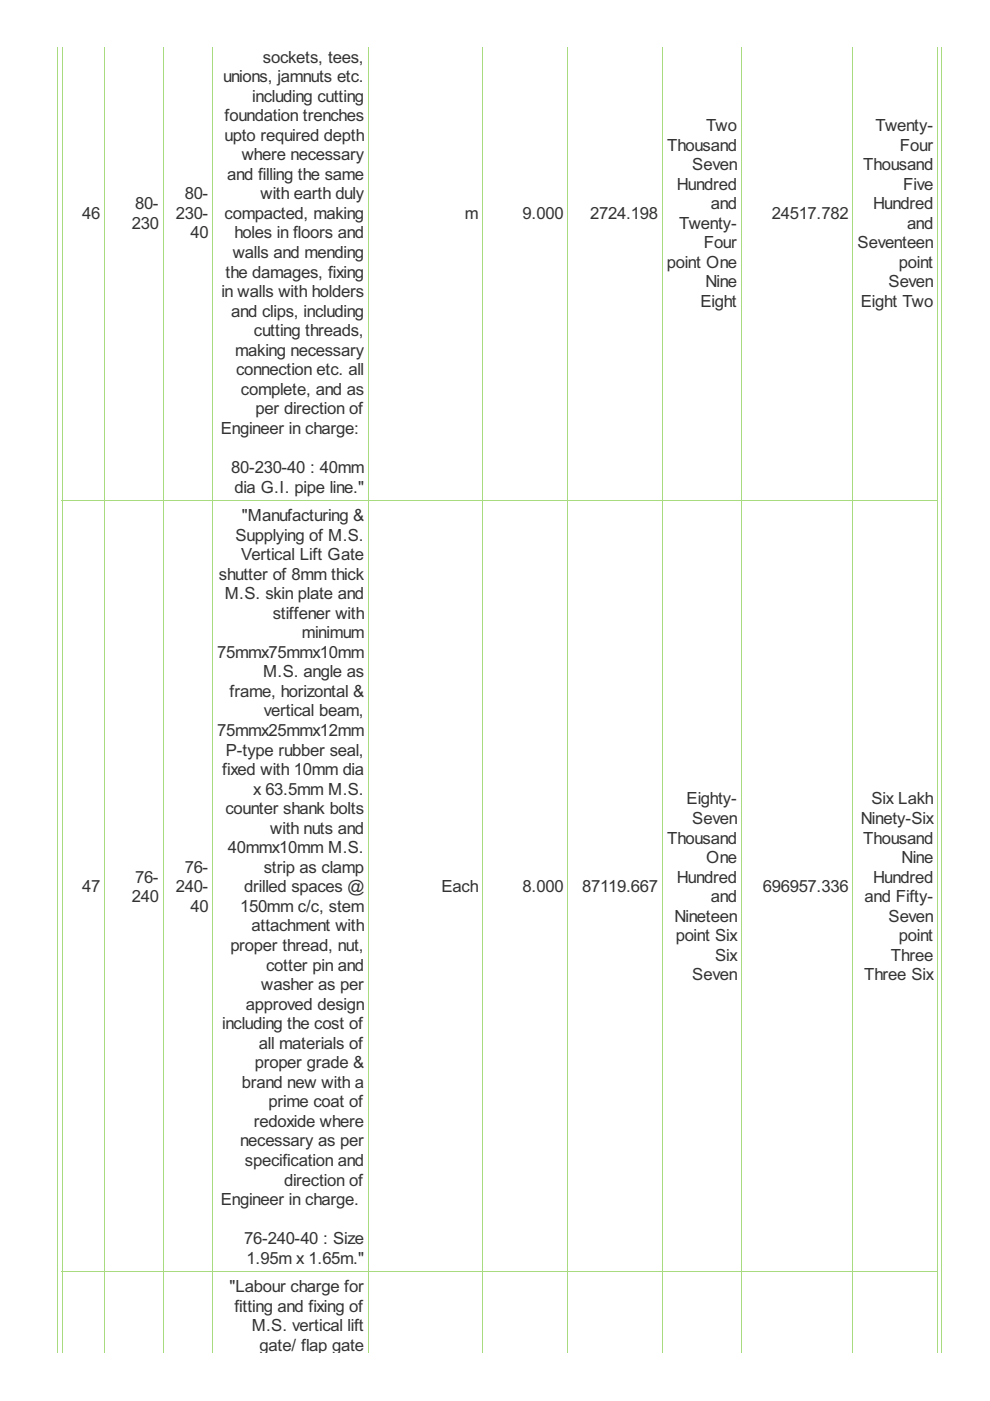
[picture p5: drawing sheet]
<svg xmlns="http://www.w3.org/2000/svg" width="210mm" height="297mm" viewBox="0 0 210 297" stroke-linecap="round" stroke-linejoin="round" font-family="sans-serif">
<defs><g id="words">
<g font-size="4" fill="#333">
<text x="47.3" y="17.4">unions, jamnuts etc.</text>
<text x="55.7" y="13.3">sockets, tees,</text>
<text x="53.5" y="21.6">including cutting</text>
<text x="47.6" y="25.7">foundation trenches</text>
<text x="47.6" y="29.8">upto required depth</text>
<text x="149.7" y="27.8">Two</text>
<text x="185.6" y="27.8">Twenty-</text>
<text x="51.3" y="34">where necessary</text>
<text x="141.4" y="31.9">Thousand</text>
<text x="190.8" y="31.9">Four</text>
<text x="48.1" y="38.1">and filling the same</text>
<text x="143.5" y="40.2">Hundred</text>
<text x="146.8" y="36.1">Seven</text>
<text x="183" y="36.1">Thousand</text>
<text x="191.5" y="40.2">Five</text>
<text x="17.4" y="46.4">46</text>
<text x="28.6" y="44.3">80-</text>
<text x="37.3" y="46.4">230-</text>
<text x="39.2" y="42.3">80-</text>
<text x="47.6" y="46.4">compacted, making</text>
<text x="55.2" y="42.3">with earth duly</text>
<text x="98.6" y="46.4">m</text>
<text x="110.8" y="46.4">9.000</text>
<text x="125.1" y="46.4">2724.198</text>
<text x="150.7" y="44.3">and</text>
<text x="163.6" y="46.4">24517.782</text>
<text x="185.1" y="44.3">Hundred</text>
<text x="27.9" y="48.5">230</text>
<text x="40.4" y="50.6">40</text>
<text x="49.7" y="50.6">holes in floors and</text>
<text x="144" y="48.5">Twenty-</text>
<text x="149.2" y="52.6">Four</text>
<text x="181.8" y="52.6">Seventeen</text>
<text x="192.3" y="48.5">and</text>
<text x="47.8" y="58.8">the damages, fixing</text>
<text x="49.4" y="54.7">walls and mending</text>
<text x="141.4" y="56.8">point One</text>
<text x="190.6" y="56.8">point</text>
<text x="46.9" y="63">in walls with holders</text>
<text x="148.5" y="65.1">Eight</text>
<text x="149.5" y="60.9">Nine</text>
<text x="182.5" y="65.1">Eight Two</text>
<text x="188.4" y="60.9">Seven</text>
<text x="49" y="67.1">and clips, including</text>
<text x="53.8" y="71.3">cutting threads,</text>
<text x="49.9" y="75.4">making necessary</text>
<text x="50" y="79.6">connection etc. all</text>
<text x="51.1" y="83.7">complete, and as</text>
<text x="54.2" y="87.9">per direction of</text>
<text x="46.8" y="92">Engineer in charge:</text>
<text x="49" y="100.3">80-230-40 : 40mm</text>
<text x="49.7" y="104.4">dia G.I. pipe line.&quot;</text>
<text x="51.3" y="110.5">&quot;Manufacturing &amp;</text>
<text x="49.9" y="114.6">Supplying of M.S.</text>
<text x="51.1" y="118.8">Vertical Lift Gate</text>
<text x="46.4" y="122.9">shutter of 8mm thick</text>
<text x="47.7" y="127">M.S. skin plate and</text>
<text x="57.8" y="131.2">stiffener with</text>
<text x="64" y="135.3">minimum</text>
<text x="46.1" y="139.5">75mmx75mmx10mm</text>
<text x="55.8" y="143.6">M.S. angle as</text>
<text x="48.7" y="147.8">frame, horizontal &amp;</text>
<text x="55.9" y="151.9">vertical beam,</text>
<text x="46.1" y="156">75mmx25mmx12mm</text>
<text x="47.9" y="160.2">P-type rubber seal,</text>
<text x="47.1" y="164.3">fixed with 10mm dia</text>
<text x="47.8" y="172.6">counter shank bolts</text>
<text x="53.7" y="168.5">x 63.5mm M.S.</text>
<text x="145.6" y="170.6">Eighty-</text>
<text x="184.8" y="170.6">Six Lakh</text>
<text x="57.3" y="176.8">with nuts and</text>
<text x="141.4" y="178.8">Thousand</text>
<text x="146.8" y="174.7">Seven</text>
<text x="182.5" y="174.7">Ninety-Six</text>
<text x="183" y="178.8">Thousand</text>
<text x="39.2" y="185.1">76-</text>
<text x="48.3" y="180.9">40mmx10mm M.S.</text>
<text x="55.9" y="185.1">strip as clamp</text>
<text x="149.7" y="183">One</text>
<text x="191.2" y="183">Nine</text>
<text x="17.4" y="189.2">47</text>
<text x="27.9" y="191.3">240</text>
<text x="28.6" y="187.1">76-</text>
<text x="37.3" y="189.2">240-</text>
<text x="51.8" y="189.2">drilled spaces @</text>
<text x="93.6" y="189.2">Each</text>
<text x="110.8" y="189.2">8.000</text>
<text x="123.4" y="189.2">87119.667</text>
<text x="143.5" y="187.1">Hundred</text>
<text x="150.7" y="191.3">and</text>
<text x="161.7" y="189.2">696957.336</text>
<text x="183.3" y="191.3">and Fifty-</text>
<text x="185.1" y="187.1">Hundred</text>
<text x="40.4" y="193.3">40</text>
<text x="50.9" y="193.3">150mm c/c, stem</text>
<text x="53.3" y="197.5">attachment with</text>
<text x="143" y="195.4">Nineteen</text>
<text x="188.4" y="195.4">Seven</text>
<text x="48.8" y="201.6">proper thread, nut,</text>
<text x="143.3" y="199.6">point Six</text>
<text x="151.6" y="203.7">Six</text>
<text x="188.9" y="203.7">Three</text>
<text x="190.6" y="199.6">point</text>
<text x="55.4" y="209.9">washer as per</text>
<text x="56.4" y="205.8">cotter pin and</text>
<text x="146.8" y="207.8">Seven</text>
<text x="183.2" y="207.8">Three Six</text>
<text x="52.1" y="214.1">approved design</text>
<text x="47.1" y="218.2">including the cost of</text>
<text x="54" y="226.5">proper grade &amp;</text>
<text x="54.9" y="222.3">all materials of</text>
<text x="51.3" y="230.6">brand new with a</text>
<text x="53.8" y="238.9">redoxide where</text>
<text x="57" y="234.8">prime coat of</text>
<text x="50.9" y="243.1">necessary as per</text>
<text x="51.9" y="247.2">specification and</text>
<text x="60.2" y="251.3">direction of</text>
<text x="46.8" y="255.5">Engineer in charge.</text>
<text x="51.8" y="263.8">76-240-40 : Size</text>
<text x="52.3" y="267.9">1.95m x 1.65m.&quot;</text>
<text x="48.7" y="274">&quot;Labour charge for</text>
<text x="49.7" y="278.1">fitting and fixing of</text>
<text x="53.4" y="282.3">M.S. vertical lift</text>
<text x="55.1" y="286.4">gate/ flap gate</text>
</g>
</g></defs>
<g fill="none" stroke="#a8da7f" stroke-width=".21">
<path d="M12.1 9.9v276.9M13.2 9.9v276.9M22.2 9.9v276.9M34.6 9.9v276.9M45.1 9.9v276.9M78.1 9.9v276.9M102.3 9.9v276.9M120.4 9.9v276.9M140.4 9.9v276.9M157.2 9.9v276.9M180.8 9.9v276.9M198.8 9.9v276.9"/>
<path d="M199.6 9.9v276.9M13.1 106.1h185.8M13.1 269.6h185.8"/>
</g>
<use href="#words"/>
</svg>
